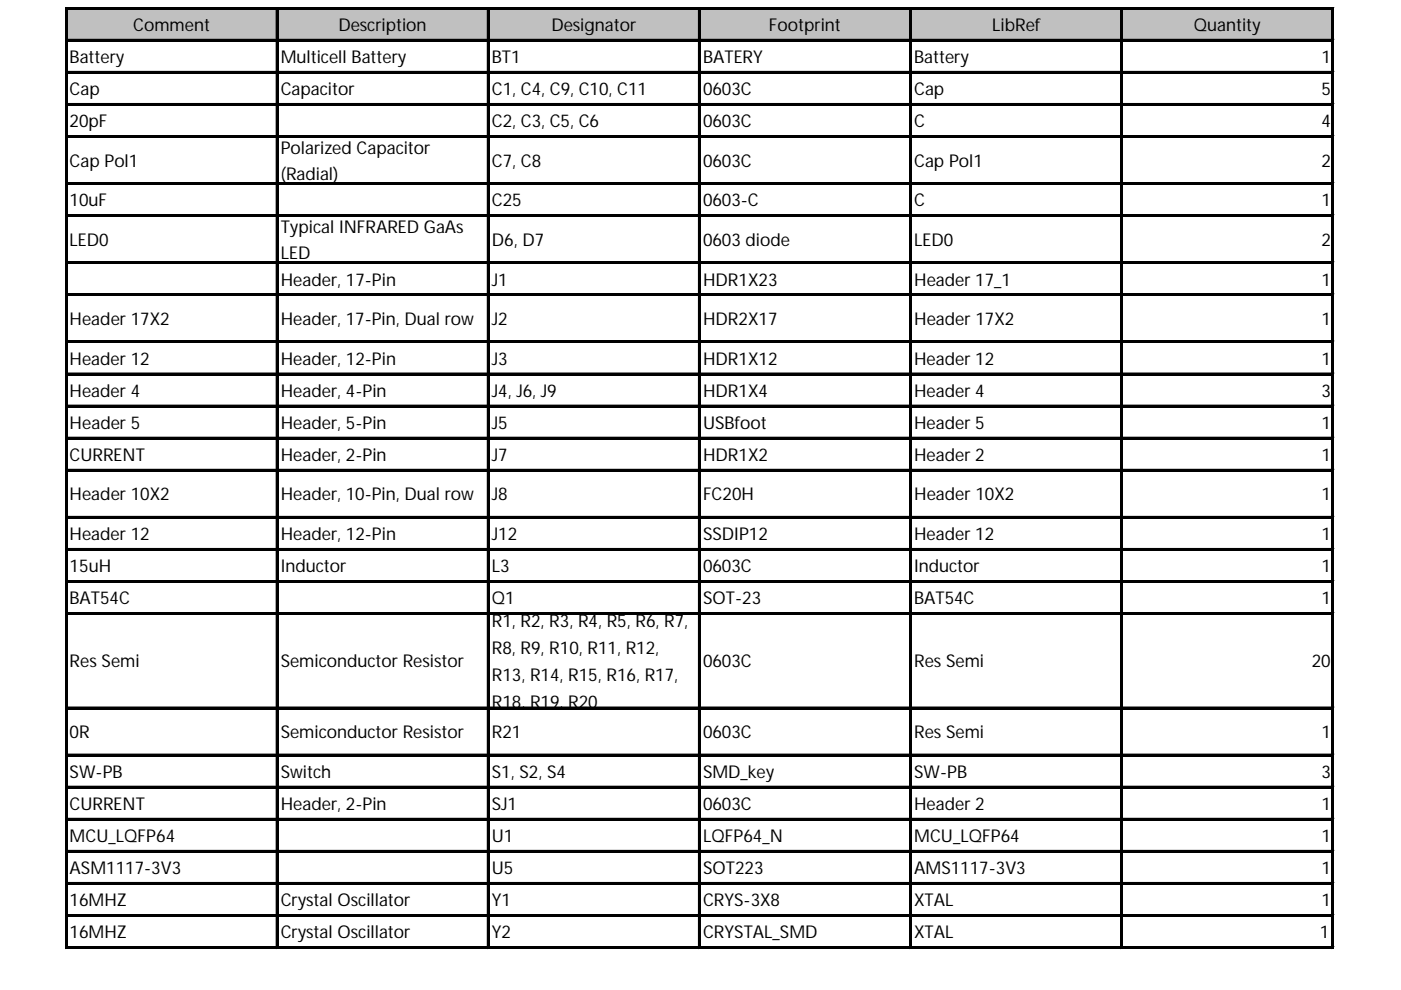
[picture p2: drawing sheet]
<svg xmlns="http://www.w3.org/2000/svg" width="297mm" height="210mm" viewBox="0 0 297 210" stroke-linecap="round" stroke-linejoin="round" font-family="sans-serif">
<defs><g id="words">
<g font-size="3.7">
<text x="28.2" y="6.6">Comment</text>
<text x="71.7" y="6.6">Description</text>
<text x="116.9" y="6.6">Designator</text>
<text x="163" y="6.6">Footprint</text>
<text x="210.4" y="6.6">LibRef</text>
<text x="253.1" y="6.6">Quantity</text>
<text x="14.8" y="13.4">Battery</text>
<text x="59.5" y="13.4">Multicell Battery</text>
<text x="104.3" y="13.4">BT1</text>
<text x="149.1" y="13.4">BATERY</text>
<text x="193.8" y="13.4">Battery</text>
<text x="280.2" y="13.4">1</text>
<text x="14.8" y="20.2">Cap</text>
<text x="59.5" y="20.2">Capacitor</text>
<text x="104.3" y="20.2">C1, C4, C9, C10, C11</text>
<text x="149.1" y="20.2">0603C</text>
<text x="193.8" y="20.2">Cap</text>
<text x="280.2" y="20.2">5</text>
<text x="14.8" y="27">20pF</text>
<text x="104.3" y="27">C2, C3, C5, C6</text>
<text x="149.1" y="27">0603C</text>
<text x="193.8" y="27">C</text>
<text x="280.2" y="27">4</text>
<text x="14.8" y="35.3">Cap Pol1</text>
<text x="59.5" y="32.5">Polarized Capacitor</text>
<text x="104.3" y="35.3">C7, C8</text>
<text x="149.1" y="35.3">0603C</text>
<text x="193.8" y="35.3">Cap Pol1</text>
<text x="280.2" y="35.3">2</text>
<text x="59.5" y="38.2">(Radial)</text>
<text x="14.8" y="43.8">10uF</text>
<text x="104.3" y="43.8">C25</text>
<text x="149.1" y="43.8">0603-C</text>
<text x="193.8" y="43.8">C</text>
<text x="280.2" y="43.8">1</text>
<text x="14.8" y="52.1">LED0</text>
<text x="59.5" y="49.3">Typical INFRARED GaAs</text>
<text x="104.3" y="52.1">D6, D7</text>
<text x="149.1" y="52.1">0603 diode</text>
<text x="193.8" y="52.1">LED0</text>
<text x="280.2" y="52.1">2</text>
<text x="59.5" y="55">LED</text>
<text x="59.5" y="60.5">Header, 17-Pin</text>
<text x="104.3" y="60.5">J1</text>
<text x="149.1" y="60.5">HDR1X23</text>
<text x="193.8" y="60.5">Header 17_1</text>
<text x="280.2" y="60.5">1</text>
<text x="14.8" y="68.9">Header 17X2</text>
<text x="59.5" y="68.9">Header, 17-Pin, Dual row</text>
<text x="104.3" y="68.9">J2</text>
<text x="149.1" y="68.9">HDR2X17</text>
<text x="193.8" y="68.9">Header 17X2</text>
<text x="280.2" y="68.9">1</text>
<text x="14.8" y="77.3">Header 12</text>
<text x="59.5" y="77.3">Header, 12-Pin</text>
<text x="104.3" y="77.3">J3</text>
<text x="149.1" y="77.3">HDR1X12</text>
<text x="193.8" y="77.3">Header 12</text>
<text x="280.2" y="77.3">1</text>
<text x="14.8" y="84.1">Header 4</text>
<text x="59.5" y="84.1">Header, 4-Pin</text>
<text x="104.3" y="84.1">J4, J6, J9</text>
<text x="149.1" y="84.1">HDR1X4</text>
<text x="193.8" y="84.1">Header 4</text>
<text x="280.2" y="84.1">3</text>
<text x="14.8" y="90.9">Header 5</text>
<text x="59.5" y="90.9">Header, 5-Pin</text>
<text x="104.3" y="90.9">J5</text>
<text x="149.1" y="90.9">USBfoot</text>
<text x="193.8" y="90.9">Header 5</text>
<text x="280.2" y="90.9">1</text>
<text x="14.8" y="97.7">CURRENT</text>
<text x="59.5" y="97.7">Header, 2-Pin</text>
<text x="104.3" y="97.7">J7</text>
<text x="149.1" y="97.7">HDR1X2</text>
<text x="193.8" y="97.7">Header 2</text>
<text x="280.2" y="97.7">1</text>
<text x="14.8" y="106.1">Header 10X2</text>
<text x="59.5" y="106.1">Header, 10-Pin, Dual row</text>
<text x="104.3" y="106.1">J8</text>
<text x="149.1" y="106.1">FC20H</text>
<text x="193.8" y="106.1">Header 10X2</text>
<text x="280.2" y="106.1">1</text>
<text x="14.8" y="114.5">Header 12</text>
<text x="59.5" y="114.5">Header, 12-Pin</text>
<text x="104.3" y="114.5">J12</text>
<text x="149.1" y="114.5">SSDIP12</text>
<text x="193.8" y="114.5">Header 12</text>
<text x="280.2" y="114.5">1</text>
<text x="14.8" y="121.3">15uH</text>
<text x="59.5" y="121.3">Inductor</text>
<text x="104.3" y="121.3">L3</text>
<text x="149.1" y="121.3">0603C</text>
<text x="193.8" y="121.3">Inductor</text>
<text x="280.2" y="121.3">1</text>
<text x="14.8" y="128.1">BAT54C</text>
<text x="104.3" y="128.1">Q1</text>
<text x="149.1" y="128.1">SOT-23</text>
<text x="193.8" y="128.1">BAT54C</text>
<text x="280.2" y="128.1">1</text>
<text x="104.3" y="133">R1, R2, R3, R4, R5, R6, R7,</text>
<text x="14.8" y="141.5">Res Semi</text>
<text x="59.5" y="141.5">Semiconductor Resistor</text>
<text x="104.3" y="138.7">R8, R9, R10, R11, R12,</text>
<text x="149.1" y="141.5">0603C</text>
<text x="193.8" y="141.5">Res Semi</text>
<text x="278.1" y="141.5">20</text>
<text x="104.3" y="144.4">R13, R14, R15, R16, R17,</text>
<text x="104.3" y="150.1">R18, R19, R20</text>
<text x="14.8" y="156.5">0R</text>
<text x="59.5" y="156.5">Semiconductor Resistor</text>
<text x="104.3" y="156.5">R21</text>
<text x="149.1" y="156.5">0603C</text>
<text x="193.8" y="156.5">Res Semi</text>
<text x="280.2" y="156.5">1</text>
<text x="14.8" y="164.9">SW-PB</text>
<text x="59.5" y="164.9">Switch</text>
<text x="104.3" y="164.9">S1, S2, S4</text>
<text x="149.1" y="164.9">SMD_key</text>
<text x="193.8" y="164.9">SW-PB</text>
<text x="280.2" y="164.9">3</text>
<text x="14.8" y="171.7">CURRENT</text>
<text x="59.5" y="171.7">Header, 2-Pin</text>
<text x="104.3" y="171.7">SJ1</text>
<text x="149.1" y="171.7">0603C</text>
<text x="193.8" y="171.7">Header 2</text>
<text x="280.2" y="171.7">1</text>
<text x="14.8" y="178.5">MCU_LQFP64</text>
<text x="104.3" y="178.5">U1</text>
<text x="149.1" y="178.5">LQFP64_N</text>
<text x="193.8" y="178.5">MCU_LQFP64</text>
<text x="280.2" y="178.5">1</text>
<text x="14.8" y="185.3">ASM1117-3V3</text>
<text x="104.3" y="185.3">U5</text>
<text x="149.1" y="185.3">SOT223</text>
<text x="193.8" y="185.3">AMS1117-3V3</text>
<text x="280.2" y="185.3">1</text>
<text x="14.8" y="192.1">16MHZ</text>
<text x="59.5" y="192.1">Crystal Oscillator</text>
<text x="104.3" y="192.1">Y1</text>
<text x="149.1" y="192.1">CRYS-3X8</text>
<text x="193.8" y="192.1">XTAL</text>
<text x="280.2" y="192.1">1</text>
<text x="14.8" y="198.9">16MHZ</text>
<text x="59.5" y="198.9">Crystal Oscillator</text>
<text x="104.3" y="198.9">Y2</text>
<text x="149.1" y="198.9">CRYSTAL_SMD</text>
<text x="193.8" y="198.9">XTAL</text>
<text x="279.8" y="198.9">1</text>
</g>
</g></defs>
<path d="M14 1.7h268.7v6.9h-268.7z" fill="#c0c0c0"/>
<g fill="none" stroke="#000" stroke-width=".21">
<path d="M13.8 1.5v199.7M14.2 1.5h268.6M14.2 8.3h268.6M14.2 15.1h268.6M58.6 2v199.2M103.3 2v199.2M148.1 2v199.2M192.8 2v199.2M237.6 2v199.2M282.4 2v199.2M14.2 21.9h268.6M14.2 28.7h268.6"/>
<path d="M14.2 38.7h268.6M14.2 45.5h268.6M14.2 55.5h268.6M14.2 62.3h268.6M14.2 72.3h268.6M14.2 79.1h268.6M14.2 85.9h268.6M14.2 92.7h268.6M14.2 99.5h268.6M14.2 109.5h268.6M14.2 116.3h268.6M14.2 123.1h268.6"/>
<path d="M14.2 129.9h268.6M14.2 149.9h268.6M14.2 159.9h268.6M14.2 166.7h268.6M14.2 173.5h268.6M14.2 180.3h268.6M14.2 187.1h268.6M14.2 193.9h268.6M14.2 200.7h268.6"/>
</g>
<path d="M13.8 1.5h.4v199.7h-.4zM58.6 2h.4v199.2h-.4zM103.3 2h.5v199.2h-.5zM148.1 2h.4v199.2h-.4zM192.8 2h.5v199.2h-.5zM237.6 2h.5v199.2h-.5zM282.4 2h.4v199.2h-.4z" fill="#000"/>
<g fill="none" stroke="#000" stroke-width=".45">
<path d="M14.2 1.7h268.6M14.2 8.6h268.6M14.2 15.4h268.6M14.2 22.2h268.6M14.2 29h268.6M14.2 38.9h268.6M14.2 45.7h268.6M14.2 55.7h268.6M14.2 62.5h268.6M14.2 72.5h268.6M14.2 79.3h268.6M14.2 86.1h268.6"/>
<path d="M14.2 92.9h268.6M14.2 99.7h268.6M14.2 109.7h268.6M14.2 116.5h268.6M14.2 123.3h268.6M14.2 130.1h268.6M14.2 150.1h268.6M14.2 160.1h268.6M14.2 166.9h268.6M14.2 173.7h268.6M14.2 180.5h268.6M14.2 187.3h268.6"/>
<path d="M14.2 194.1h268.6M14.2 200.9h268.6"/>
</g>
<use href="#words"/>
</svg>
